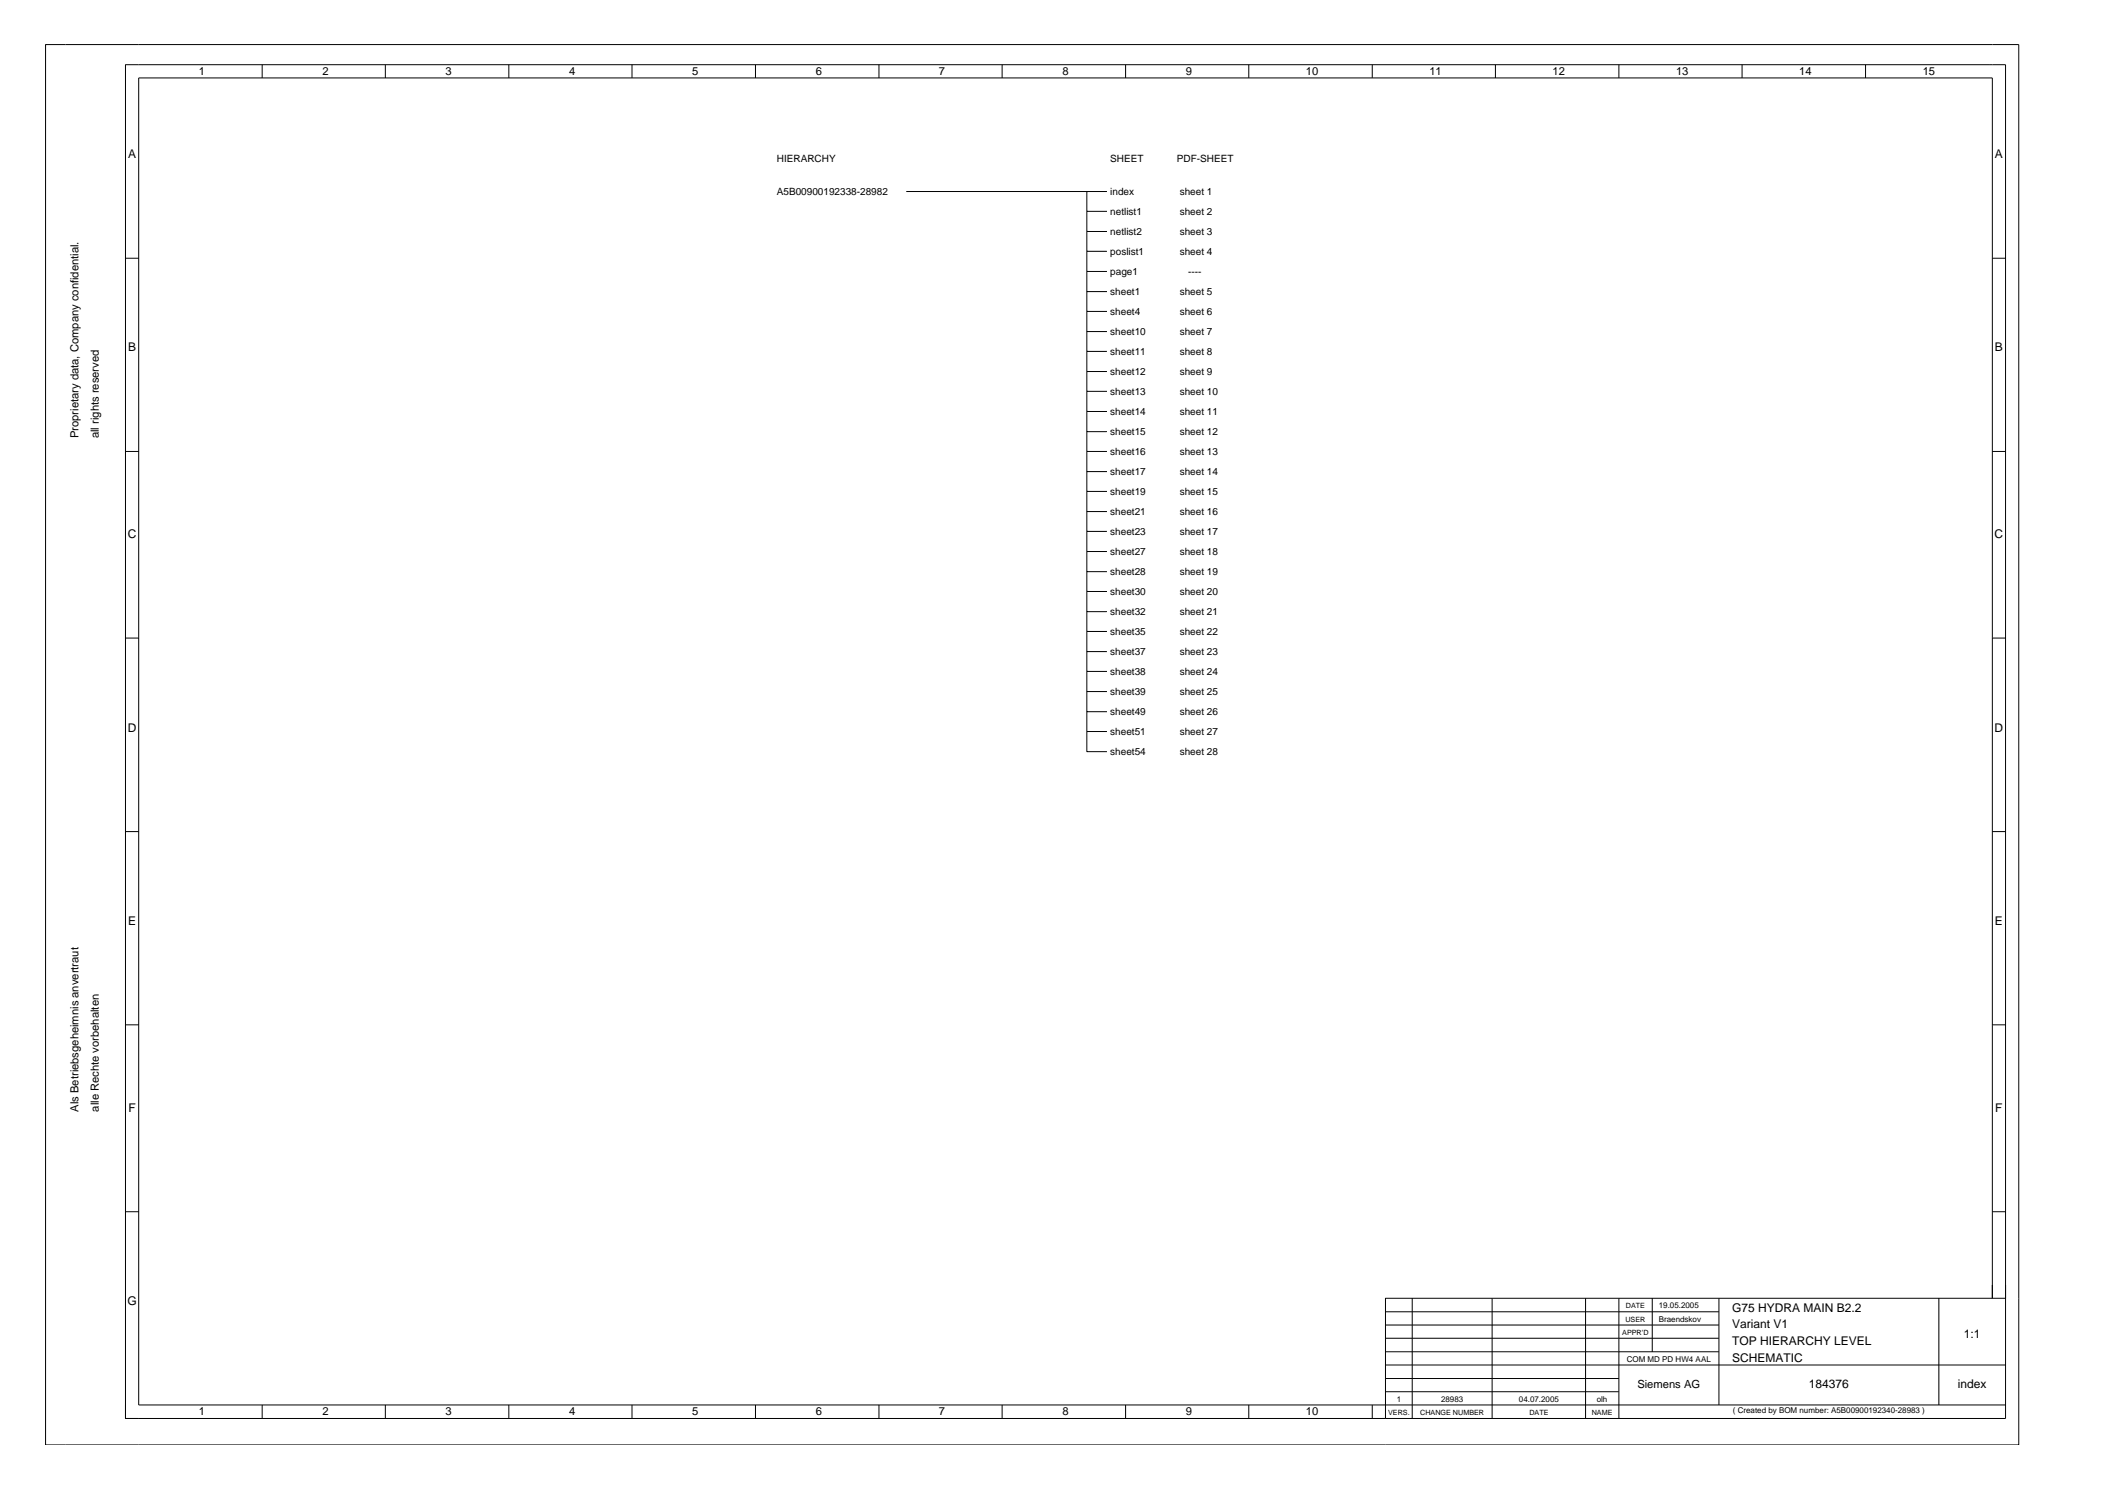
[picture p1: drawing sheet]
<svg xmlns="http://www.w3.org/2000/svg" width="594mm" height="420mm" viewBox="0 0 594 420" stroke-linecap="round" stroke-linejoin="round" font-family="sans-serif">
<defs><g id="words">
<g font-size="3.4">
<text x="36.1" y="44.6">A</text>
<text x="562.2" y="44.6">A</text>
<text x="36.1" y="99">B</text>
<text x="562.2" y="99">B</text>
<text x="36" y="151.7">C</text>
<text x="562.1" y="151.7">C</text>
<text x="36" y="206.1">D</text>
<text x="562.1" y="206.1">D</text>
<text x="36.1" y="260.6">E</text>
<text x="562.2" y="260.6">E</text>
<text x="36.2" y="313.2">F</text>
<text x="562.3" y="313.2">F</text>
<text x="35.9" y="367.7">G</text>
<text x="488.2" y="369.6">G75 HYDRA MAIN B2.2</text>
<text x="488.2" y="374.3">Variant V1</text>
<text x="553.5" y="377">1:1</text>
<text x="488.2" y="379">TOP HIERARCHY LEVEL</text>
<text x="488.2" y="383.7">SCHEMATIC</text>
<text x="509.8" y="391.2">184376</text>
<text x="551.8" y="391.2">index</text>
</g>
<g font-size="3.2">
<text x="56.1" y="21">1</text>
<text x="90.9" y="21">2</text>
<text x="125.6" y="21">3</text>
<text x="160.4" y="21">4</text>
<text x="195.1" y="21">5</text>
<text x="229.9" y="21">6</text>
<text x="264.6" y="21">7</text>
<text x="299.4" y="21">8</text>
<text x="334.2" y="21">9</text>
<text x="368" y="21">10</text>
<text x="402.8" y="21">11</text>
<text x="437.6" y="21">12</text>
<text x="472.4" y="21">13</text>
<text x="507.1" y="21">14</text>
<text x="541.9" y="21">15</text>
<text x="22.2" y="123.5" transform="rotate(-90 22.2 123.5)">Proprietary data, Company confidential.</text>
<text x="27.8" y="123.5" transform="rotate(-90 27.8 123.5)">all rights reserved</text>
<text x="22.2" y="313.2" transform="rotate(-90 22.2 313.2)">Als Betriebsgeheimnis anvertraut</text>
<text x="27.8" y="313.2" transform="rotate(-90 27.8 313.2)">alle Rechte vorbehalten</text>
<text x="461.4" y="391.2">Siemens AG</text>
<text x="56.1" y="398.7">1</text>
<text x="90.9" y="398.7">2</text>
<text x="125.6" y="398.7">3</text>
<text x="160.4" y="398.7">4</text>
<text x="195.1" y="398.7">5</text>
<text x="229.9" y="398.7">6</text>
<text x="264.6" y="398.7">7</text>
<text x="299.4" y="398.7">8</text>
<text x="334.2" y="398.7">9</text>
<text x="368" y="398.7">10</text>
</g>
<g font-size="2.8">
<text x="218.9" y="45.6">HIERARCHY</text>
<text x="312.9" y="45.6">SHEET</text>
<text x="331.7" y="45.6">PDF-SHEET</text>
<text x="218.9" y="55">A5B00900192338-28982</text>
<text x="312.9" y="55">index</text>
<text x="332.5" y="55">sheet 1</text>
<text x="312.9" y="60.6">netlist1</text>
<text x="332.5" y="60.6">sheet 2</text>
<text x="312.9" y="66.2">netlist2</text>
<text x="312.9" y="71.8">poslist1</text>
<text x="332.5" y="66.2">sheet 3</text>
<text x="332.5" y="71.8">sheet 4</text>
<text x="312.9" y="77.5">page1</text>
<text x="334.8" y="77.5">----</text>
<text x="312.9" y="83.2">sheet1</text>
<text x="332.5" y="83.2">sheet 5</text>
<text x="312.9" y="88.8">sheet4</text>
<text x="332.5" y="88.8">sheet 6</text>
<text x="312.9" y="94.4">sheet10</text>
<text x="332.5" y="94.4">sheet 7</text>
<text x="312.9" y="100">sheet11</text>
<text x="332.5" y="100">sheet 8</text>
<text x="312.9" y="105.7">sheet12</text>
<text x="332.5" y="105.7">sheet 9</text>
<text x="312.9" y="111.3">sheet13</text>
<text x="332.5" y="111.3">sheet 10</text>
<text x="312.9" y="117">sheet14</text>
<text x="332.5" y="117">sheet 11</text>
<text x="312.9" y="122.6">sheet15</text>
<text x="332.5" y="122.6">sheet 12</text>
<text x="312.9" y="128.2">sheet16</text>
<text x="332.5" y="128.2">sheet 13</text>
<text x="312.9" y="133.9">sheet17</text>
<text x="332.5" y="133.9">sheet 14</text>
<text x="312.9" y="139.5">sheet19</text>
<text x="332.5" y="139.5">sheet 15</text>
<text x="312.9" y="145.2">sheet21</text>
<text x="332.5" y="145.2">sheet 16</text>
<text x="312.9" y="150.7">sheet23</text>
<text x="332.5" y="150.7">sheet 17</text>
<text x="312.9" y="156.4">sheet27</text>
<text x="332.5" y="156.4">sheet 18</text>
<text x="312.9" y="162.1">sheet28</text>
<text x="312.9" y="167.7">sheet30</text>
<text x="332.5" y="162.1">sheet 19</text>
<text x="332.5" y="167.7">sheet 20</text>
<text x="312.9" y="173.4">sheet32</text>
<text x="332.5" y="173.4">sheet 21</text>
<text x="312.9" y="178.9">sheet35</text>
<text x="332.5" y="178.9">sheet 22</text>
<text x="312.9" y="184.6">sheet37</text>
<text x="332.5" y="184.6">sheet 23</text>
<text x="312.9" y="190.2">sheet38</text>
<text x="332.5" y="190.2">sheet 24</text>
<text x="312.9" y="195.9">sheet39</text>
<text x="332.5" y="195.9">sheet 25</text>
<text x="312.9" y="201.5">sheet49</text>
<text x="332.5" y="201.5">sheet 26</text>
<text x="312.9" y="207.1">sheet51</text>
<text x="332.5" y="207.1">sheet 27</text>
<text x="312.9" y="212.8">sheet54</text>
<text x="332.5" y="212.8">sheet 28</text>
</g>
<g font-size="2.3">
<text x="467.5" y="368.7">19.05.2005</text>
<text x="467.5" y="372.4">Braendskov</text>
<text x="458.5" y="383.7">COM MD PD HW4 AAL</text>
<text x="393.6" y="394.9">1</text>
<text x="406.1" y="394.9">28983</text>
<text x="428.1" y="394.9">04.07.2005</text>
<text x="450" y="394.9">olh</text>
<text x="488.4" y="398.2">( Created by BOM number: A5B00900192340-28983 )</text>
</g>
<g font-size="2">
<text x="458.2" y="368.7">DATE</text>
<text x="457.2" y="376.1">APPR’D</text>
<text x="458.1" y="372.4">USER</text>
<text x="391.2" y="398.7">VERS.</text>
<text x="400.2" y="398.7">CHANGE NUMBER</text>
<text x="431" y="398.7">DATE</text>
<text x="448.6" y="398.7">NAME</text>
</g>
</g></defs>
<g fill="none" stroke="#000" stroke-width=".28">
<path d="M12.8 12.6h556.1v394.5h-556.1zM73.9 18.2v3.8M108.6 18.2v3.8M143.4 18.2v3.8M178.1 18.2v3.8M212.9 18.2v3.8M247.7 18.2v3.8M282.4 18.2v3.8M317.2 18.2v3.8M351.9 18.2v3.8M386.7 18.2v3.8M421.4 18.2v3.8"/>
<path d="M456.2 18.2v3.8M491 18.2v3.8M525.8 18.2v3.8M255.4 54h56.6M306.3 54v5.5h5.7M306.3 59.5v5.7h5.7M35.4 72.8h3.7M306.3 65.2v5.6h5.7M306.3 70.8v5.7h5.7M306.3 76.5v5.7h5.7M561.5 72.8h3.7M306.3 82.2v5.5h5.7"/>
<path d="M306.3 87.7v5.7h5.7M306.3 93.4v5.6h5.7M306.3 99v5.7h5.7M306.3 104.7v5.6h5.7M306.3 110.3v5.6h5.7M306.3 115.9v5.7h5.7M35.4 127.2h3.7M306.3 121.6v5.6h5.7M306.3 127.2v5.7h5.7M306.3 132.9v5.6h5.7M306.3 138.5v5.6h5.7M561.5 127.2h3.7"/>
<path d="M306.3 144.1v5.6h5.7M306.3 149.7v5.7h5.7M306.3 155.4v5.7h5.7M35.4 179.8h3.7M306.3 161.1v5.6h5.7M306.3 166.7v5.6h5.7M306.3 172.3v5.6h5.7M306.3 177.9v5.7h5.7M561.5 179.8h3.7M306.3 183.6v5.6h5.7M306.3 189.2v5.6h5.7M306.3 194.8v5.7h5.7"/>
<path d="M306.3 200.5v5.6h5.7M306.3 206.1v5.7h5.7M35.4 234.3h3.7M561.5 234.3h3.7M35.4 288.7h3.7M561.5 288.7h3.7M35.4 341.4h3.7M561.5 341.4h3.7M390.5 377h93.9M390.5 373.3h93.9M390.5 369.6h93.9M398 365.8v33.9"/>
<path d="M420.5 365.8v33.9M446.8 365.8v33.9M456.2 365.8v33.9M465.6 365.8v15.1M484.4 365.8v30M546.4 365.8v30M561.5 365.8v-343.8h-522.4v373.8h526.1M565.2 365.8v-347.6h-529.8v381.5h3.7M35.4 395.8v3.9h3.7M39.1 399.7h526.1v-33.9h-174.7v33.9M73.9 395.8v3.9M108.6 395.8v3.9"/>
<path d="M143.4 395.8v3.9M178.1 395.8v3.9M212.9 395.8v3.9M247.7 395.8v3.9M282.4 395.8v3.9M317.2 395.8v3.9M351.9 395.8v3.9M386.7 395.8v3.9M390.5 392.1h65.7M390.5 388.4h65.7M390.5 384.6h174.7M390.5 380.9h93.9"/>
</g>
<use href="#words"/>
</svg>
